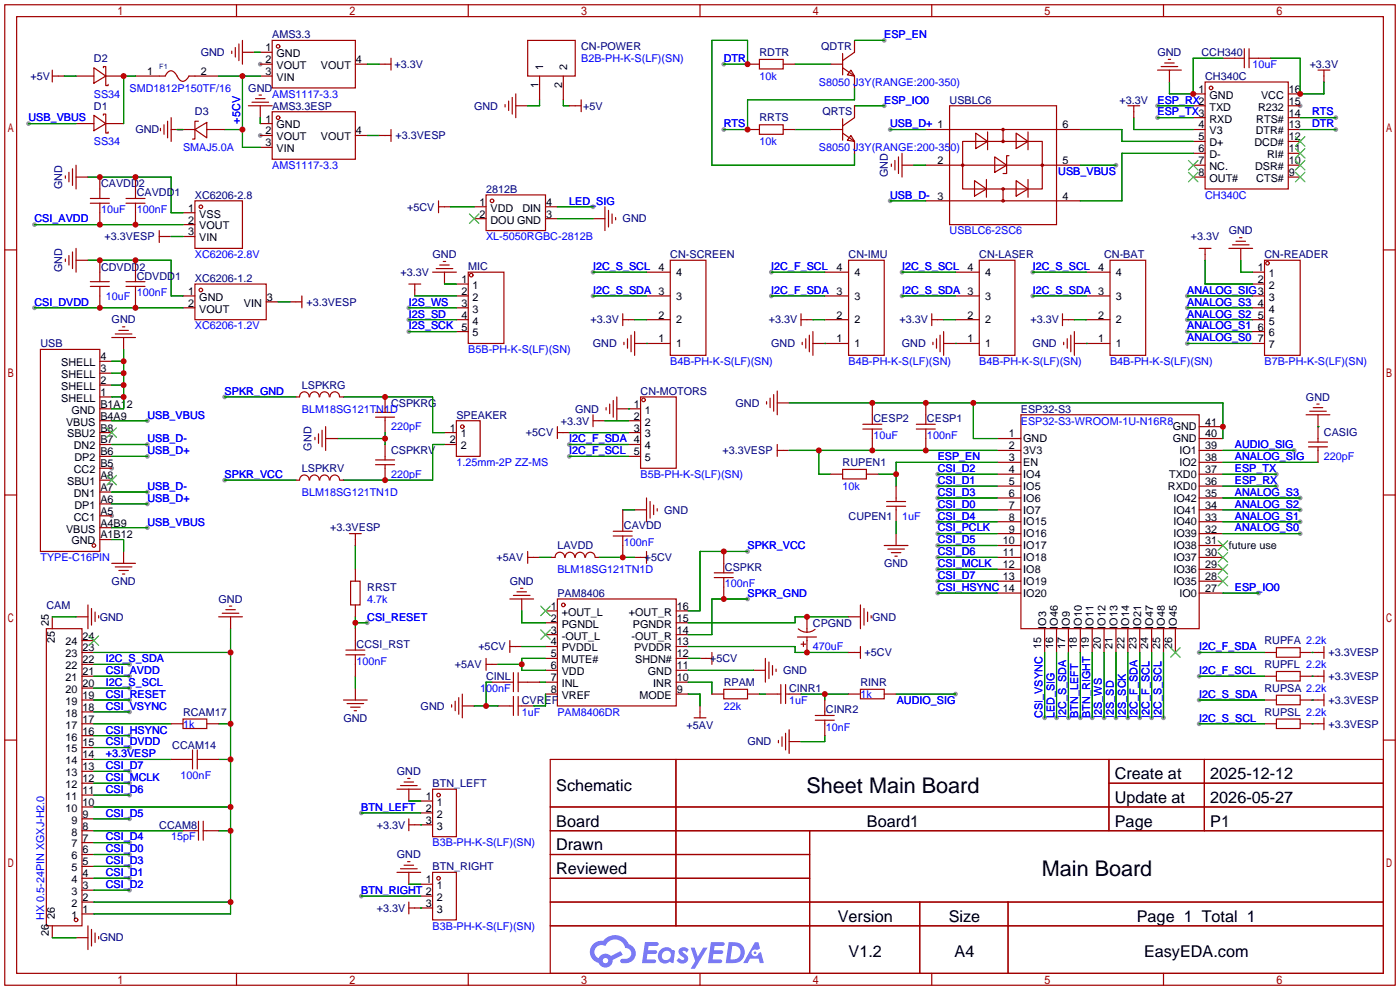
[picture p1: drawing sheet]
<svg xmlns="http://www.w3.org/2000/svg" width="299mm" height="212mm" viewBox="0 0 299 212" stroke-linecap="round" stroke-linejoin="round" font-family="sans-serif">
<defs><g id="words">
<g font-size="4.6">
<text x="172.4" y="169.4">Sheet Main Board</text>
<text x="222.7" y="187.2">Main Board</text>
</g>
<g font-size="3.5">
<text x="238.3" y="166.5">Create at</text>
<text x="258.7" y="166.5">2025-12-12</text>
<text x="118.9" y="169.1">Schematic</text>
<text x="238.3" y="171.6">Update at</text>
<text x="258.7" y="171.6">2026-05-27</text>
<text x="118.9" y="176.7">Board</text>
<text x="185.3" y="176.7">Board1</text>
<text x="238.3" y="176.7">Page</text>
<text x="258.7" y="176.7">P1</text>
<text x="118.9" y="181.8">Drawn</text>
<text x="118.9" y="186.8">Reviewed</text>
<text x="179.1" y="197">Version</text>
<text x="202.8" y="197">Size</text>
<text x="243" y="197">Page 1 Total 1</text>
<text x="181.4" y="204.6">V1.2</text>
<text x="204" y="204.6">A4</text>
<text x="244.5" y="204.6">EasyEDA.com</text>
</g>
<g font-size="2.3" fill="#000080">
<text x="42.9" y="12">GND</text>
<text x="58.2" y="8.2">AMS3.3</text>
<text x="124.2" y="10.7">CN-POWER</text>
<text x="162.3" y="12">RDTR</text>
<text x="175.5" y="10.7">QDTR</text>
<text x="247.4" y="12">GND</text>
<text x="256.8" y="12">CCH340</text>
<text x="6.6" y="17.1">+5V</text>
<text x="20.1" y="13.3">D2</text>
<text x="84.3" y="14.5">+3.3V</text>
<text x="257.6" y="17.1">CH340C</text>
<text x="279.9" y="14.5">+3.3V</text>
<text x="20.1" y="23.4">D1</text>
<text x="53.1" y="19.6">GND</text>
<text x="58.2" y="23.4">AMS3.3ESP</text>
<text x="101.3" y="23.4">GND</text>
<text x="124.7" y="23.4">+5V</text>
<text x="202.9" y="22.1">USBLC6</text>
<text x="239.3" y="22.1">+3.3V</text>
<text x="28.9" y="28.5">GND</text>
<text x="41.7" y="24.7">D3</text>
<text x="84.6" y="29.8">+3.3VESP</text>
<text x="162.3" y="26">RRTS</text>
<text x="175.8" y="24.7">QRTS</text>
<text x="13.3" y="40.4" transform="rotate(-90 13.3 40.4)">GND</text>
<text x="21.6" y="39.9">CAVDD2</text>
<text x="29.2" y="42">CAVDD1</text>
<text x="103.9" y="41.2">2812B</text>
<text x="189.8" y="37.9" transform="rotate(-90 189.8 37.9)">GND</text>
<text x="41.7" y="42.5">XC6206-2.8</text>
<text x="87" y="45">+5CV</text>
<text x="133.1" y="47.5">GND</text>
<text x="22.3" y="51.4">+3.3VESP</text>
<text x="254.5" y="51.4">+3.3V</text>
<text x="262.6" y="50.1">GND</text>
<text x="13.3" y="58.2" transform="rotate(-90 13.3 58.2)">GND</text>
<text x="21.6" y="58">CDVDD2</text>
<text x="29.2" y="59.7">CDVDD1</text>
<text x="85.6" y="59">+3.3V</text>
<text x="92.4" y="55.2">GND</text>
<text x="100.1" y="57.7">MIC</text>
<text x="143.3" y="55.2">CN-SCREEN</text>
<text x="181.4" y="55.2">CN-IMU</text>
<text x="209.3" y="55.2">CN-LASER</text>
<text x="236" y="55.2">CN-BAT</text>
<text x="270.3" y="55.2">CN-READER</text>
<text x="41.7" y="60.2">XC6206-1.2</text>
<text x="65.5" y="65.3">+3.3VESP</text>
<text x="23.9" y="69.1">GND</text>
<text x="126.2" y="69.1">+3.3V</text>
<text x="164.3" y="69.1">+3.3V</text>
<text x="192.3" y="69.1">+3.3V</text>
<text x="220.2" y="69.1">+3.3V</text>
<text x="8.6" y="74.2">USB</text>
<text x="126.7" y="74.2">GND</text>
<text x="164.8" y="74.2">GND</text>
<text x="192.8" y="74.2">GND</text>
<text x="220.7" y="74.2">GND</text>
<text x="64.5" y="83.1">LSPKRG</text>
<text x="83.6" y="86.9">CSPKRG</text>
<text x="97.5" y="89.5">SPEAKER</text>
<text x="122.9" y="88.2">GND</text>
<text x="136.9" y="84.4">CN-MOTORS</text>
<text x="157.2" y="86.9">GND</text>
<text x="218.2" y="88.2">ESP32-S3</text>
<text x="279.1" y="85.6">GND</text>
<text x="112.4" y="93.3">+5CV</text>
<text x="119.9" y="90.7">+3.3V</text>
<text x="186.7" y="90.2">CESP2</text>
<text x="198.1" y="90.2">CESP1</text>
<text x="283" y="93.3">CASIG</text>
<text x="64.5" y="100.9">LSPKRV</text>
<text x="66.6" y="96.3" transform="rotate(-90 66.6 96.3)">GND</text>
<text x="83.6" y="97.1">CSPKRV</text>
<text x="154.4" y="97.1">+3.3VESP</text>
<text x="180.1" y="99.6">RUPEN1</text>
<text x="70.6" y="113.6">+3.3VESP</text>
<text x="133.3" y="113.1">CAVDD</text>
<text x="142" y="109.8">GND</text>
<text x="181.4" y="111">CUPEN1</text>
<text x="106.1" y="119.9">+5AV</text>
<text x="119.1" y="117.4">LAVDD</text>
<text x="137.8" y="119.9">+5CV</text>
<text x="23.9" y="125">GND</text>
<text x="108.9" y="125">GND</text>
<text x="154.9" y="122">CSPKR</text>
<text x="189" y="121.2">GND</text>
<text x="9.9" y="130.1">CAM</text>
<text x="46.7" y="128.8">GND</text>
<text x="78.5" y="126.3">RRST</text>
<text x="119.1" y="127.6">PAM8406</text>
<text x="21.3" y="132.6">GND</text>
<text x="173.7" y="133.9">CPGND</text>
<text x="186.4" y="132.6">GND</text>
<text x="270.3" y="137.7">RUPFA 2.2k</text>
<text x="76.2" y="138.5">CCSI_RST</text>
<text x="97.2" y="142.8">+5AV</text>
<text x="102.2" y="139">+5CV</text>
<text x="151.8" y="141.5">+5CV</text>
<text x="184.8" y="140.3">+5CV</text>
<text x="270.3" y="142.8">RUPFL 2.2k</text>
<text x="283.9" y="140.3">+3.3VESP</text>
<text x="103.9" y="145.3">CINL</text>
<text x="154.7" y="146.6">RPAM</text>
<text x="167.4" y="144.1">GND</text>
<text x="168.7" y="147.9">CINR1</text>
<text x="183.9" y="146.6">RINR</text>
<text x="270.3" y="147.9">RUPSA 2.2k</text>
<text x="283.9" y="145.3">+3.3VESP</text>
<text x="39.1" y="153">RCAM17</text>
<text x="73.4" y="154.2">GND</text>
<text x="89.9" y="151.7">GND</text>
<text x="111.5" y="150.4">CVREF</text>
<text x="146.7" y="155.7">+5AV</text>
<text x="176.5" y="152.4">CINR2</text>
<text x="270.3" y="153">RUPSL 2.2k</text>
<text x="283.9" y="150.4">+3.3VESP</text>
<text x="283.9" y="155.5">+3.3VESP</text>
<text x="36.8" y="160.1">CCAM14</text>
<text x="159.7" y="159.3">GND</text>
<text x="84.8" y="165.7">GND</text>
<text x="92.5" y="168.2">BTN_LEFT</text>
<text x="34" y="177.1">CCAM8</text>
<text x="80.5" y="177.1">+3.3V</text>
<text x="84.8" y="183.4">GND</text>
<text x="92.5" y="186">BTN_RIGHT</text>
<text x="80.5" y="194.9">+3.3V</text>
<text x="21.3" y="201.2">GND</text>
</g>
<g font-size="2.3">
<text x="56.8" y="10.9">1</text>
<text x="31.5" y="16">1</text>
<text x="42.9" y="16">2</text>
<text x="56.8" y="13.5">2</text>
<text x="56.8" y="16">3</text>
<text x="59.1" y="12.2">GND</text>
<text x="59.1" y="14.8">VOUT</text>
<text x="59.1" y="17.3">VIN</text>
<text x="68.6" y="14.8">VOUT</text>
<text x="76.1" y="13.5">4</text>
<text x="116.1" y="15" transform="rotate(-90 116.1 15)">1</text>
<text x="121.2" y="15" transform="rotate(-90 121.2 15)">2</text>
<text x="115.1" y="18.8" transform="rotate(-90 115.1 18.8)">1</text>
<text x="120.2" y="18.8" transform="rotate(-90 120.2 18.8)">2</text>
<text x="256.1" y="19.8">1</text>
<text x="258.5" y="21.1">GND</text>
<text x="258.5" y="23.6">TXD</text>
<text x="268.9" y="23.6">R232</text>
<text x="269.5" y="21.1">VCC</text>
<text x="275.5" y="22.4">15</text>
<text x="275.5" y="19.8">16</text>
<text x="56.8" y="26.2">1</text>
<text x="56.8" y="28.7">2</text>
<text x="59.1" y="27.5">GND</text>
<text x="59.1" y="30">VOUT</text>
<text x="68.6" y="30">VOUT</text>
<text x="76.1" y="28.7">4</text>
<text x="227.1" y="27.5">6</text>
<text x="256.1" y="27.5">4</text>
<text x="256.1" y="30">5</text>
<text x="258.5" y="26.2">RXD</text>
<text x="258.5" y="28.7">V3</text>
<text x="268.4" y="28.7">DTR#</text>
<text x="268.5" y="26.2">RTS#</text>
<text x="275.5" y="30">12</text>
<text x="275.5" y="27.5">13</text>
<text x="275.5" y="24.9">14</text>
<text x="56.8" y="31.3">3</text>
<text x="59.1" y="32.5">VIN</text>
<text x="200.4" y="35.1">2</text>
<text x="227.1" y="35.1">5</text>
<text x="256.1" y="32.5">6</text>
<text x="256.1" y="35.1">7</text>
<text x="258.5" y="31.3">D+</text>
<text x="258.5" y="33.8">D-</text>
<text x="268.1" y="31.3">DCD#</text>
<text x="270.8" y="33.8">RI#</text>
<text x="275.5" y="35.1">10</text>
<text x="275.5" y="32.5">11</text>
<text x="256.1" y="37.6">8</text>
<text x="258.5" y="36.3">NC.</text>
<text x="258.5" y="38.9">OUT#</text>
<text x="268.2" y="36.3">DSR#</text>
<text x="268.5" y="38.9">CTS#</text>
<text x="275.5" y="37.6">9</text>
<text x="40.2" y="45.2">1</text>
<text x="40.2" y="47.8">2</text>
<text x="42.6" y="46.5">VSS</text>
<text x="102.5" y="44">1</text>
<text x="102.5" y="46.5">2</text>
<text x="104.8" y="45.2">VDD</text>
<text x="104.8" y="47.8">DOU GND</text>
<text x="111.7" y="45.2">DIN</text>
<text x="116.7" y="46.5">3</text>
<text x="116.7" y="44">4</text>
<text x="200.4" y="42.7">3</text>
<text x="227.1" y="42.7">4</text>
<text x="40.2" y="50.3">3</text>
<text x="42.6" y="49">VOUT</text>
<text x="42.6" y="51.6">VIN</text>
<text x="140.7" y="57.9">4</text>
<text x="144.5" y="59">4</text>
<text x="178.8" y="57.9">4</text>
<text x="182.6" y="59">4</text>
<text x="206.7" y="57.9">4</text>
<text x="210.6" y="59">4</text>
<text x="234.7" y="57.9">4</text>
<text x="238.5" y="59">4</text>
<text x="268.8" y="57.9">1</text>
<text x="271.2" y="59.2">1</text>
<text x="40.2" y="63">1</text>
<text x="40.2" y="65.6">2</text>
<text x="42.6" y="64.3">GND</text>
<text x="52.1" y="65.6">VIN</text>
<text x="57" y="64.3">3</text>
<text x="98.7" y="60.5">1</text>
<text x="98.7" y="63">2</text>
<text x="98.7" y="65.6">3</text>
<text x="101" y="61.7">1</text>
<text x="101" y="64.3">2</text>
<text x="144.5" y="64">3</text>
<text x="178.8" y="63">3</text>
<text x="182.6" y="64">3</text>
<text x="210.6" y="64">3</text>
<text x="238.5" y="64">3</text>
<text x="268.8" y="60.5">2</text>
<text x="268.8" y="65.6">4</text>
<text x="271.2" y="61.7">2</text>
<text x="271.2" y="64.3">3</text>
<text x="42.6" y="66.8">VOUT</text>
<text x="98.7" y="68.1">4</text>
<text x="98.7" y="70.6">5</text>
<text x="101" y="66.8">3</text>
<text x="101" y="69.4">4</text>
<text x="101" y="71.9">5</text>
<text x="140.7" y="68.1">2</text>
<text x="144.5" y="69.1">2</text>
<text x="178.8" y="68.1">2</text>
<text x="182.6" y="69.1">2</text>
<text x="206.7" y="68.1">2</text>
<text x="210.6" y="69.1">2</text>
<text x="234.7" y="68.1">2</text>
<text x="238.5" y="69.1">2</text>
<text x="268.8" y="68.1">5</text>
<text x="268.8" y="70.6">6</text>
<text x="271.2" y="66.8">4</text>
<text x="271.2" y="69.4">5</text>
<text x="271.2" y="71.9">6</text>
<text x="21.5" y="77">4</text>
<text x="140.7" y="73.2">1</text>
<text x="144.5" y="74.2">1</text>
<text x="178.8" y="73.2">1</text>
<text x="182.6" y="74.2">1</text>
<text x="206.7" y="73.2">1</text>
<text x="210.6" y="74.2">1</text>
<text x="234.7" y="73.2">1</text>
<text x="238.5" y="74.2">1</text>
<text x="268.8" y="73.2">7</text>
<text x="271.2" y="74.4">7</text>
<text x="13.1" y="83.3">SHELL</text>
<text x="13.1" y="80.8">SHELL</text>
<text x="13.1" y="78.3">SHELL</text>
<text x="21.5" y="82.1">2</text>
<text x="21.5" y="79.5">3</text>
<text x="13.1" y="85.9">SHELL</text>
<text x="15.3" y="88.4">GND</text>
<text x="21.5" y="89.7">B4A9</text>
<text x="21.5" y="87.1">B1A12</text>
<text x="21.5" y="84.6">1</text>
<text x="135.5" y="87.1">1</text>
<text x="135.5" y="89.7">2</text>
<text x="137.8" y="88.4">1</text>
<text x="14.1" y="91">VBUS</text>
<text x="14.4" y="93.5">SBU2</text>
<text x="21.5" y="94.8">B7</text>
<text x="21.5" y="92.2">B8</text>
<text x="96.1" y="92.2">1</text>
<text x="96.1" y="94.8">2</text>
<text x="98.5" y="93.5">1</text>
<text x="135.5" y="92.2">3</text>
<text x="137.8" y="91">2</text>
<text x="137.8" y="93.5">3</text>
<text x="215.6" y="93.5">1</text>
<text x="218.7" y="94.5">GND</text>
<text x="250.6" y="92">GND</text>
<text x="250.6" y="94.5">GND</text>
<text x="257.6" y="91">41</text>
<text x="257.6" y="93.5">40</text>
<text x="15.8" y="101.1">CC2</text>
<text x="15.8" y="96">DN2</text>
<text x="15.9" y="98.6">DP2</text>
<text x="21.5" y="99.8">B5</text>
<text x="21.5" y="97.3">B6</text>
<text x="98.5" y="96">2</text>
<text x="135.5" y="97.3">5</text>
<text x="137.8" y="96">4</text>
<text x="137.8" y="98.6">5</text>
<text x="215.6" y="101.1">4</text>
<text x="215.6" y="98.6">3</text>
<text x="215.6" y="96">2</text>
<text x="218.7" y="99.6">EN</text>
<text x="218.7" y="97.1">3V3</text>
<text x="252.1" y="99.6">IO2</text>
<text x="252.1" y="97.1">IO1</text>
<text x="257.6" y="101.1">37</text>
<text x="257.6" y="98.6">38</text>
<text x="257.6" y="96">39</text>
<text x="14.4" y="103.7">SBU1</text>
<text x="15.8" y="106.2">DN1</text>
<text x="21.5" y="107.5">A6</text>
<text x="21.5" y="104.9">A7</text>
<text x="21.5" y="102.4">A8</text>
<text x="215.6" y="106.2">6</text>
<text x="215.6" y="103.7">5</text>
<text x="218.7" y="107.2">IO6</text>
<text x="218.7" y="104.7">IO5</text>
<text x="218.7" y="102.1">IO4</text>
<text x="249.6" y="104.7">RXD0</text>
<text x="249.9" y="102.1">TXD0</text>
<text x="250.8" y="107.2">IO42</text>
<text x="257.6" y="106.2">35</text>
<text x="257.6" y="103.7">36</text>
<text x="14.1" y="113.8">VBUS</text>
<text x="15.8" y="111.3">CC1</text>
<text x="15.9" y="108.7">DP1</text>
<text x="21.5" y="112.5">A4B9</text>
<text x="21.5" y="110">A5</text>
<text x="215.6" y="113.8">9</text>
<text x="215.6" y="111.3">8</text>
<text x="215.6" y="108.7">7</text>
<text x="218.7" y="112.3">IO15</text>
<text x="218.7" y="109.8">IO7</text>
<text x="250.8" y="112.3">IO40</text>
<text x="250.8" y="109.8">IO41</text>
<text x="257.6" y="113.8">32</text>
<text x="257.6" y="111.3">33</text>
<text x="257.6" y="108.7">34</text>
<text x="15.3" y="116.4">GND</text>
<text x="21.5" y="115.1">A1B12</text>
<text x="214.3" y="118.9">11</text>
<text x="214.3" y="116.4">10</text>
<text x="218.7" y="119.9">IO18</text>
<text x="218.7" y="117.4">IO17</text>
<text x="218.7" y="114.8">IO16</text>
<text x="250.8" y="119.9">IO37</text>
<text x="250.8" y="117.4">IO38</text>
<text x="250.8" y="114.8">IO39</text>
<text x="257.6" y="118.9">30</text>
<text x="257.6" y="116.4">31</text>
<text x="262.6" y="117.4">future use</text>
<text x="214.3" y="124">13</text>
<text x="214.3" y="121.4">12</text>
<text x="218.7" y="125">IO19</text>
<text x="218.7" y="122.5">IO8</text>
<text x="250.8" y="125">IO35</text>
<text x="250.8" y="122.5">IO36</text>
<text x="257.6" y="124">28</text>
<text x="257.6" y="121.4">29</text>
<text x="117.7" y="130.3">1</text>
<text x="120.1" y="131.6">+OUT_L</text>
<text x="134.4" y="131.6">+OUT_R</text>
<text x="144.7" y="130.3">16</text>
<text x="218.7" y="127.5">IO20</text>
<text x="252.1" y="127.5">IO0</text>
<text x="257.6" y="126.5">27</text>
<text x="10.5" y="133.8" transform="rotate(-90 10.5 133.8)">25</text>
<text x="11.7" y="137.4" transform="rotate(-90 11.7 137.4)">25</text>
<text x="14" y="137.9">24</text>
<text x="17.7" y="136.7">24</text>
<text x="117.7" y="132.9">2</text>
<text x="117.7" y="135.4">3</text>
<text x="117.7" y="137.9">4</text>
<text x="120.1" y="134.1">PGNDL</text>
<text x="120.1" y="136.7">-OUT_L</text>
<text x="135" y="136.7">-OUT_R</text>
<text x="135.2" y="134.1">PGNDR</text>
<text x="144.7" y="137.9">13</text>
<text x="144.7" y="135.4">14</text>
<text x="144.7" y="132.9">15</text>
<text x="223.6" y="134.3" transform="rotate(-90 223.6 134.3)">IO3</text>
<text x="226.1" y="134.3" transform="rotate(-90 226.1 134.3)">IO46</text>
<text x="228.6" y="134.3" transform="rotate(-90 228.6 134.3)">IO9</text>
<text x="231.2" y="134.3" transform="rotate(-90 231.2 134.3)">IO10</text>
<text x="233.7" y="134.3" transform="rotate(-90 233.7 134.3)">IO11</text>
<text x="236.3" y="134.3" transform="rotate(-90 236.3 134.3)">IO12</text>
<text x="238.8" y="134.3" transform="rotate(-90 238.8 134.3)">IO13</text>
<text x="241.3" y="134.3" transform="rotate(-90 241.3 134.3)">IO14</text>
<text x="243.9" y="134.3" transform="rotate(-90 243.9 134.3)">IO21</text>
<text x="246.4" y="134.3" transform="rotate(-90 246.4 134.3)">IO47</text>
<text x="249" y="134.3" transform="rotate(-90 249 134.3)">IO48</text>
<text x="251.5" y="134.3" transform="rotate(-90 251.5 134.3)">IO45</text>
<text x="14" y="143">22</text>
<text x="14" y="140.5">23</text>
<text x="17.7" y="141.8">22</text>
<text x="17.7" y="139.2">23</text>
<text x="117.7" y="140.5">5</text>
<text x="117.7" y="143">6</text>
<text x="120.1" y="139.2">PVDDL</text>
<text x="120.1" y="141.8">MUTE#</text>
<text x="135.5" y="139.2">PVDDR</text>
<text x="135.8" y="141.8">SHDN#</text>
<text x="144.7" y="143">11</text>
<text x="144.7" y="140.5">12</text>
<text x="222.5" y="138.7" transform="rotate(-90 222.5 138.7)">15</text>
<text x="225.1" y="138.7" transform="rotate(-90 225.1 138.7)">16</text>
<text x="227.6" y="138.7" transform="rotate(-90 227.6 138.7)">17</text>
<text x="230.2" y="138.7" transform="rotate(-90 230.2 138.7)">18</text>
<text x="232.7" y="138.7" transform="rotate(-90 232.7 138.7)">19</text>
<text x="235.2" y="138.7" transform="rotate(-90 235.2 138.7)">20</text>
<text x="237.8" y="138.7" transform="rotate(-90 237.8 138.7)">21</text>
<text x="240.3" y="138.7" transform="rotate(-90 240.3 138.7)">22</text>
<text x="242.9" y="138.7" transform="rotate(-90 242.9 138.7)">23</text>
<text x="245.4" y="138.7" transform="rotate(-90 245.4 138.7)">24</text>
<text x="247.9" y="138.7" transform="rotate(-90 247.9 138.7)">25</text>
<text x="250.5" y="138.7" transform="rotate(-90 250.5 138.7)">26</text>
<text x="14" y="148.1">20</text>
<text x="14" y="145.6">21</text>
<text x="17.7" y="149.4">19</text>
<text x="17.7" y="146.8">20</text>
<text x="17.7" y="144.3">21</text>
<text x="117.7" y="145.6">7</text>
<text x="117.7" y="148.1">8</text>
<text x="120.1" y="144.3">VDD</text>
<text x="120.1" y="146.8">INL</text>
<text x="120.1" y="149.4">VREF</text>
<text x="136.7" y="149.4">MODE</text>
<text x="138.5" y="144.3">GND</text>
<text x="139.6" y="146.8">INR</text>
<text x="144.7" y="148.1">9</text>
<text x="144.7" y="145.6">10</text>
<text x="14" y="155.7">17</text>
<text x="14" y="153.2">18</text>
<text x="14" y="150.6">19</text>
<text x="17.7" y="154.5">17</text>
<text x="17.7" y="151.9">18</text>
<text x="14" y="160.8">15</text>
<text x="14" y="158.3">16</text>
<text x="17.7" y="159.5">15</text>
<text x="17.7" y="157">16</text>
<text x="14" y="165.9">13</text>
<text x="14" y="163.3">14</text>
<text x="17.7" y="167.2">12</text>
<text x="17.7" y="164.6">13</text>
<text x="17.7" y="162.1">14</text>
<text x="14" y="173.5">10</text>
<text x="14" y="171">11</text>
<text x="14" y="168.4">12</text>
<text x="17.7" y="172.2">10</text>
<text x="17.7" y="169.7">11</text>
<text x="91" y="171">1</text>
<text x="91" y="173.5">2</text>
<text x="93.4" y="172.2">1</text>
<text x="15.3" y="178.6">8</text>
<text x="15.3" y="176">9</text>
<text x="17.7" y="179.9">7</text>
<text x="17.7" y="177.3">8</text>
<text x="17.7" y="174.8">9</text>
<text x="91" y="176">3</text>
<text x="93.4" y="174.8">2</text>
<text x="93.4" y="177.3">3</text>
<text x="15.3" y="183.7">6</text>
<text x="15.3" y="181.1">7</text>
<text x="17.7" y="184.9">5</text>
<text x="17.7" y="182.4">6</text>
<text x="15.3" y="191.3">3</text>
<text x="15.3" y="188.7">4</text>
<text x="15.3" y="186.2">5</text>
<text x="17.7" y="190">3</text>
<text x="17.7" y="187.5">4</text>
<text x="91" y="188.7">1</text>
<text x="93.4" y="190">1</text>
<text x="11.7" y="196.4" transform="rotate(-90 11.7 196.4)">26</text>
<text x="15.3" y="196.4">1</text>
<text x="15.3" y="193.8">2</text>
<text x="17.7" y="195.1">1</text>
<text x="17.7" y="192.6">2</text>
<text x="91" y="193.8">3</text>
<text x="93.4" y="192.6">2</text>
<text x="93.4" y="195.1">3</text>
<text x="10.5" y="200.1" transform="rotate(-90 10.5 200.1)">26</text>
</g>
<g font-size="2.3" fill="#00f">
<text x="189" y="8.2">ESP_EN</text>
<text x="124.2" y="13.3">B2B-PH-K-S(LF)(SN)</text>
<text x="154.7" y="13.3">DTR</text>
<text x="162.3" y="17.1">10k</text>
<text x="267.7" y="14.5">10uF</text>
<text x="20.1" y="20.9">SS34</text>
<text x="27.7" y="19.6">SMD1812P150TF/16</text>
<text x="58.2" y="20.9">AMS1117-3.3</text>
<text x="175" y="18.3">S8050 J3Y(RANGE:200-350)</text>
<text x="189" y="22.1">ESP_IO0</text>
<text x="247.4" y="22.1">ESP_RX2</text>
<text x="6.1" y="26">USB_VBUS</text>
<text x="51.4" y="26.4" transform="rotate(-90 51.4 26.4)">+5CV</text>
<text x="154.7" y="27.2">RTS</text>
<text x="190.2" y="27.2">USB_D+ 1</text>
<text x="247.4" y="24.7">ESP_TX3</text>
<text x="280.4" y="27.2">DTR</text>
<text x="280.4" y="24.7">RTS</text>
<text x="20.1" y="31">SS34</text>
<text x="39.1" y="32.3">SMAJ5.0A</text>
<text x="162.3" y="31">10k</text>
<text x="175" y="32.3">S8050 J3Y(RANGE:200-350)</text>
<text x="58.2" y="36.1">AMS1117-3.3</text>
<text x="226.2" y="37.4">USB_VBUS</text>
<text x="7.4" y="47.5">CSI_AVDD</text>
<text x="21.6" y="45.5">10uF</text>
<text x="29.2" y="45.5">100nF</text>
<text x="121.7" y="43.7">LED_SIG</text>
<text x="190.2" y="42.5">USB_D-</text>
<text x="257.6" y="42.5">CH340C</text>
<text x="103.9" y="51.4">XL-5050RGBC-2812B</text>
<text x="202.9" y="50.1">USBLC6-2SC6</text>
<text x="41.7" y="55.2">XC6206-2.8V</text>
<text x="126.7" y="57.7">I2C_S_SCL</text>
<text x="164.8" y="57.7">I2C_F_SCL</text>
<text x="192.8" y="57.7">I2C_S_SCL</text>
<text x="220.7" y="57.7">I2C_S_SCL</text>
<text x="7.4" y="65.3">CSI_DVDD</text>
<text x="22.6" y="64.1">10uF</text>
<text x="29.2" y="63.3">100nF</text>
<text x="87.4" y="65.3">I2S_WS</text>
<text x="126.7" y="62.8">I2C_S_SDA 3</text>
<text x="164.8" y="62.8">I2C_F_SDA</text>
<text x="192.8" y="62.8">I2C_S_SDA 3</text>
<text x="220.7" y="62.8">I2C_S_SDA 3</text>
<text x="253.7" y="62.8">ANALOG_SIG3</text>
<text x="253.7" y="65.3">ANALOG_S3</text>
<text x="41.7" y="70.4">XC6206-1.2V</text>
<text x="87.4" y="67.9">I2S_SD</text>
<text x="87.4" y="70.4">I2S_SCK</text>
<text x="253.7" y="67.9">ANALOG_S2</text>
<text x="253.7" y="70.4">ANALOG_S1</text>
<text x="100.1" y="75.5">B5B-PH-K-S(LF)(SN)</text>
<text x="253.7" y="72.9">ANALOG_S0</text>
<text x="143.3" y="78">B4B-PH-K-S(LF)(SN)</text>
<text x="181.4" y="78">B4B-PH-K-S(LF)(SN)</text>
<text x="209.3" y="78">B4B-PH-K-S(LF)(SN)</text>
<text x="237.2" y="78">B4B-PH-K-S(LF)(SN)</text>
<text x="270.3" y="78">B7B-PH-K-S(LF)(SN)</text>
<text x="31.5" y="89.5">USB_VBUS</text>
<text x="48" y="84.4">SPKR_GND</text>
<text x="64.5" y="88.2">BLM18SG121TN1D</text>
<text x="31.5" y="94.5">USB_D-</text>
<text x="83.6" y="92">220pF</text>
<text x="121.7" y="94.5">I2C_F_SDA 4</text>
<text x="186.7" y="93.8">10uF</text>
<text x="198.1" y="93.8">100nF</text>
<text x="218.2" y="90.7">ESP32-S3-WROOM-1U-N16R8</text>
<text x="263.9" y="95.8">AUDIO_SIG</text>
<text x="31.5" y="97.1">USB_D+</text>
<text x="97.5" y="99.6">1.25mm-2P ZZ-MS</text>
<text x="121.7" y="97.1">I2C_F_SCL</text>
<text x="200.4" y="98.3">ESP_EN</text>
<text x="200.4" y="100.9">CSI_D2</text>
<text x="263.9" y="100.9">ESP_TX</text>
<text x="263.9" y="98.3">ANALOG_SIG</text>
<text x="283" y="98.3">220pF</text>
<text x="31.5" y="104.7">USB_D-</text>
<text x="31.5" y="107.2">USB_D+</text>
<text x="48" y="102.2">SPKR_VCC</text>
<text x="64.5" y="106">BLM18SG121TN1D</text>
<text x="83.6" y="102.2">220pF</text>
<text x="136.9" y="102.2">B5B-PH-K-S(LF)(SN)</text>
<text x="180.1" y="104.7">10k</text>
<text x="200.4" y="103.4">CSI_D1</text>
<text x="200.4" y="106">CSI_D3</text>
<text x="263.9" y="103.4">ESP_RX</text>
<text x="263.9" y="106">ANALOG_S3</text>
<text x="31.5" y="112.3">USB_VBUS</text>
<text x="192.8" y="111">1uF</text>
<text x="200.4" y="108.5">CSI_D0</text>
<text x="200.4" y="111">CSI_D4</text>
<text x="200.4" y="113.6">CSI_PCLK</text>
<text x="263.9" y="113.6">ANALOG_S0</text>
<text x="263.9" y="111">ANALOG_S1</text>
<text x="263.9" y="108.5">ANALOG_S2</text>
<text x="8.6" y="119.9">TYPE-C16PIN</text>
<text x="133.3" y="116.6">100nF</text>
<text x="159.8" y="117.4">SPKR_VCC</text>
<text x="200.4" y="116.1">CSI_D5</text>
<text x="200.4" y="118.7">CSI_D6</text>
<text x="119.1" y="122.5">BLM18SG121TN1D</text>
<text x="154.9" y="125.5">100nF</text>
<text x="200.4" y="121.2">CSI_MCLK</text>
<text x="200.4" y="123.7">CSI_D7</text>
<text x="78.5" y="128.8">4.7k</text>
<text x="159.8" y="127.6">SPKR_GND</text>
<text x="200.4" y="126.3">CSI_HSYNC 14</text>
<text x="263.9" y="126.3">ESP_IO0</text>
<text x="78.5" y="132.6">CSI_RESET</text>
<text x="22.6" y="141.5">I2C_S_SDA</text>
<text x="76.2" y="142">100nF</text>
<text x="173.7" y="139">470uF</text>
<text x="256.3" y="139">I2C_F_SDA</text>
<text x="22.6" y="149.1">CSI_RESET</text>
<text x="22.6" y="144.1">CSI_AVDD</text>
<text x="22.6" y="146.6">I2C_S_SCL</text>
<text x="102.6" y="147.9">100nF</text>
<text x="183.9" y="149.1">1k</text>
<text x="256.3" y="144.1">I2C_F_SCL</text>
<text x="256.3" y="149.1">I2C_S_SDA</text>
<text x="22.6" y="151.7">CSI_VSYNC</text>
<text x="39.1" y="155.5">1k</text>
<text x="111.5" y="153">1uF</text>
<text x="119.1" y="153">PAM8406DR</text>
<text x="154.7" y="151.7">22k</text>
<text x="168.7" y="150.4">1uF</text>
<text x="191.6" y="150.4">AUDIO_SIG</text>
<text x="222.8" y="153.4" transform="rotate(-90 222.8 153.4)">CSI_VSYNC</text>
<text x="225.3" y="153.4" transform="rotate(-90 225.3 153.4)">LED_SIG</text>
<text x="227.9" y="153.4" transform="rotate(-90 227.9 153.4)">I2C_S_SDA</text>
<text x="230.4" y="153.4" transform="rotate(-90 230.4 153.4)">BTN_LEFT</text>
<text x="233" y="153.4" transform="rotate(-90 233 153.4)">BTN_RIGHT</text>
<text x="235.5" y="153.4" transform="rotate(-90 235.5 153.4)">I2S_WS</text>
<text x="238" y="153.4" transform="rotate(-90 238 153.4)">I2S_SD</text>
<text x="240.6" y="153.4" transform="rotate(-90 240.6 153.4)">I2S_SCK</text>
<text x="243.1" y="153.4" transform="rotate(-90 243.1 153.4)">I2C_F_SDA</text>
<text x="245.7" y="153.4" transform="rotate(-90 245.7 153.4)">I2C_F_SCL</text>
<text x="248.2" y="153.4" transform="rotate(-90 248.2 153.4)">I2C_S_SCL</text>
<text x="256.3" y="154.2">I2C_S_SCL</text>
<text x="22.6" y="159.3">CSI_DVDD</text>
<text x="22.6" y="156.8">CSI_HSYNC</text>
<text x="22.6" y="161.8">+3.3VESP</text>
<text x="176.5" y="156.3">10nF</text>
<text x="22.6" y="166.9">CSI_MCLK</text>
<text x="22.6" y="164.4">CSI_D7</text>
<text x="38.6" y="166.4">100nF</text>
<text x="22.6" y="169.5">CSI_D6</text>
<text x="77.2" y="173.3">BTN_LEFT</text>
<text x="22.6" y="179.6">CSI_D4</text>
<text x="22.6" y="174.5">CSI_D5</text>
<text x="36.6" y="179.6">15pF</text>
<text x="22.6" y="184.7">CSI_D3</text>
<text x="22.6" y="182.2">CSI_D0</text>
<text x="92.5" y="180.9">B3B-PH-K-S(LF)(SN)</text>
<text x="22.6" y="189.8">CSI_D2</text>
<text x="22.6" y="187.2">CSI_D1</text>
<text x="77.2" y="191.1">BTN_RIGHT 2</text>
<text x="9.4" y="196.6" transform="rotate(-90 9.4 196.6)">HX 0.5-24PIN XGXJ-H2.0</text>
<text x="92.5" y="198.7">B3B-PH-K-S(LF)(SN)</text>
</g>
<text font-size="1.6" fill="#000080" x="34" y="14.7">F1</text>
</g></defs>
<g fill="#999">
<circle cx="55.6" cy="29" r=".51"/>
<circle cx="55.6" cy="13.7" r=".51"/>
<circle cx="23.9" cy="110.2" r=".51"/>
<circle cx="23.9" cy="100.1" r=".51"/>
<circle cx="277.9" cy="22.6" r=".51"/>
<circle cx="247.4" cy="22.6" r=".51"/>
<circle cx="247.4" cy="25.1" r=".51"/>
<circle cx="285.5" cy="27.7" r=".51"/>
<circle cx="285.5" cy="25.1" r=".51"/>
<circle cx="154.7" cy="13.7" r=".51"/>
<circle cx="154.7" cy="27.7" r=".51"/>
<circle cx="189" cy="22.6" r=".51"/>
<circle cx="269" cy="126.7" r=".51"/>
<circle cx="190.2" cy="27.7" r=".51"/>
<circle cx="190.2" cy="42.9" r=".51"/>
<circle cx="272.8" cy="101.3" r=".51"/>
<circle cx="272.8" cy="103.9" r=".51"/>
<circle cx="31.5" cy="89.9" r=".51"/>
<circle cx="31.5" cy="112.8" r=".51"/>
<circle cx="6.1" cy="26.4" r=".51"/>
<circle cx="238.5" cy="35.3" r=".51"/>
<circle cx="31.5" cy="95" r=".51"/>
<circle cx="31.5" cy="105.2" r=".51"/>
<circle cx="31.5" cy="107.7" r=".51"/>
<circle cx="31.5" cy="97.5" r=".51"/>
<circle cx="7.4" cy="48" r=".51"/>
<circle cx="7.4" cy="65.8" r=".51"/>
<circle cx="27.7" cy="190.2" r=".51"/>
<circle cx="27.7" cy="187.7" r=".51"/>
<circle cx="27.7" cy="185.2" r=".51"/>
<circle cx="27.7" cy="182.6" r=".51"/>
<circle cx="27.7" cy="180.1" r=".51"/>
<circle cx="27.7" cy="175" r=".51"/>
<circle cx="27.7" cy="169.9" r=".51"/>
<circle cx="27.7" cy="167.4" r=".51"/>
<circle cx="27.7" cy="164.8" r=".51"/>
<circle cx="27.7" cy="159.8" r=".51"/>
<circle cx="27.7" cy="157.2" r=".51"/>
<circle cx="27.7" cy="152.1" r=".51"/>
<circle cx="27.7" cy="149.6" r=".51"/>
<circle cx="27.7" cy="144.5" r=".51"/>
<circle cx="27.7" cy="142" r=".51"/>
<circle cx="159.8" cy="128" r=".51"/>
<circle cx="159.8" cy="117.9" r=".51"/>
<circle cx="204.2" cy="148.3" r=".51"/>
<circle cx="78.5" cy="133.1" r=".51"/>
<circle cx="48" cy="84.8" r=".51"/>
<circle cx="48" cy="102.6" r=".51"/>
<circle cx="253.7" cy="63.2" r=".51"/>
<circle cx="253.7" cy="65.8" r=".51"/>
<circle cx="253.7" cy="68.3" r=".51"/>
<circle cx="253.7" cy="70.9" r=".51"/>
<circle cx="253.7" cy="73.4" r=".51"/>
<circle cx="223.3" cy="153.4" r=".51"/>
<circle cx="277.9" cy="114" r=".51"/>
<circle cx="277.9" cy="111.5" r=".51"/>
<circle cx="277.9" cy="109" r=".51"/>
<circle cx="277.9" cy="106.4" r=".51"/>
<circle cx="276.6" cy="96.3" r=".51"/>
<circle cx="200.4" cy="101.3" r=".51"/>
<circle cx="200.4" cy="103.9" r=".51"/>
<circle cx="200.4" cy="106.4" r=".51"/>
<circle cx="200.4" cy="109" r=".51"/>
<circle cx="200.4" cy="111.5" r=".51"/>
<circle cx="200.4" cy="114" r=".51"/>
<circle cx="200.4" cy="116.6" r=".51"/>
<circle cx="200.4" cy="119.1" r=".51"/>
<circle cx="200.4" cy="121.7" r=".51"/>
<circle cx="200.4" cy="124.2" r=".51"/>
<circle cx="200.4" cy="126.7" r=".51"/>
<circle cx="192.8" cy="63.2" r=".51"/>
<circle cx="192.8" cy="58.2" r=".51"/>
<circle cx="126.7" cy="63.2" r=".51"/>
<circle cx="126.7" cy="58.2" r=".51"/>
<circle cx="220.7" cy="63.2" r=".51"/>
<circle cx="220.7" cy="58.2" r=".51"/>
<circle cx="77.2" cy="191.5" r=".51"/>
<circle cx="77.2" cy="173.7" r=".51"/>
<circle cx="256.3" cy="154.7" r=".51"/>
<circle cx="256.3" cy="139.4" r=".51"/>
<circle cx="256.3" cy="144.5" r=".51"/>
<circle cx="256.3" cy="149.6" r=".51"/>
<circle cx="87.4" cy="65.8" r=".51"/>
<circle cx="87.4" cy="68.3" r=".51"/>
<circle cx="87.4" cy="70.9" r=".51"/>
<circle cx="164.8" cy="63.2" r=".51"/>
<circle cx="164.8" cy="58.2" r=".51"/>
<circle cx="248.7" cy="153.4" r=".51"/>
<circle cx="126.7" cy="44.2" r=".51"/>
<circle cx="121.7" cy="95" r=".51"/>
<circle cx="121.7" cy="97.5" r=".51"/>
<circle cx="236" cy="153.4" r=".51"/>
<circle cx="238.5" cy="153.4" r=".51"/>
<circle cx="241" cy="153.4" r=".51"/>
<circle cx="230.9" cy="153.4" r=".51"/>
<circle cx="233.4" cy="153.4" r=".51"/>
<circle cx="246.1" cy="153.4" r=".51"/>
<circle cx="225.8" cy="153.4" r=".51"/>
<circle cx="228.3" cy="153.4" r=".51"/>
<circle cx="27.7" cy="147.1" r=".51"/>
<circle cx="243.6" cy="153.4" r=".51"/>
<circle cx="189" cy="8.6" r=".51"/>
</g>
<g fill="none" stroke="#a10000" stroke-width=".25">
<path d="M1 1h297.2v209.6h-297.2zM3.6 3.6h292.1v204.4h-292.1zM50.5 1v2.6M100.1 1v2.6M149.6 1v2.6M199.1 1v2.6M248.7 1v2.6M1 53.4h2.6M295.7 53.4h2.5M1 105.8h2.6M295.7 105.8h2.5M1 158.2h2.6"/>
<path d="M295.7 158.2h2.5M117.6 162.3h178.1v45.7h-178.1zM117.6 172.5h178.1M117.6 177.5h178.1M144.5 162.3v35.6M173 177.5v30.5M237 162.3v15.2M237 167.4h58.7M257.4 162.3v15.2M117.6 182.6h55.4M117.6 192.8h178.1M117.6 187.7h55.4"/>
<path d="M117.6 197.9h178.1M196.6 192.8v15.2M215.4 192.8v15.2M50.5 208v2.6M100.1 208v2.6M149.6 208v2.6M199.1 208v2.6M248.7 208v2.6"/>
</g>
<g fill="#5487ff">
<path d="M145.3 202.7a1.3 1.3 0 0 1 1.9 .3l-.4 .6a.54 .54 0 0 0-.9-.2l.1 .2a1.34 1.34 0 0 1 .9 1.8 1.47 1.47 0 0 1-2.3-.1l.5-.6 .8 .5a.31 .31 0 0 0 .4-.3 .31 .31 0 0 0-.3-.4 1.12 1.12 0 0 1-.7-1.8z"/>
<path d="M147.6 202.5h.9l.6 2 1.2-2h.9l-2.7 4.6h-.9l1-1.7z"/>
<path d="M137.8 201.4h1.7a1.31 1.31 0 0 1 1.2 .2 .4 .4 0 0 1-.3 .5l-1.8 .1-.1 .9h1.6a.4 .4 0 0 1 .4 .4 .4 .4 0 0 1-.5 .4h-1.6l-.2 1.2h1.4a.46 .46 0 0 1 .5 0 .46 .46 0 0 1 .1 .5l-.4 .2h-2.6z"/>
<path d="M151.9 201.4h1.7a1.32 1.32 0 0 1 1.2 .2 .39 .39 0 0 1-.3 .5l-1.8 .1-.1 .9h1.6a.4 .4 0 0 1 .4 .4 .4 .4 0 0 1-.4 .4h-1.7l-.2 1.2h1.4a.46 .46 0 0 1 .5 0 .46 .46 0 0 1 .1 .5l-.4 .2h-2.6z"/>
<path d="M161.3 201.4h.8l.3 1.3-.6 .4a.75 .75 0 0 0-1.1 .3 .75 .75 0 0 0 .5 1 .75 .75 0 0 0 .9-.7l.5-.2 .6 2.3h-.8l-.3-.9h-1.8l-.5 .9h-1z"/>
<path d="M155.7 201.4l-.6 4.4h1.5a2.27 2.27 0 0 0 2.6-2.2 2.27 2.27 0 0 0-2.7-2.2zM156.5 202.1a1.5 1.5 0 0 1 1.8 1.6 1.5 1.5 0 0 1-1.9 1.4h-.3z"/>
<path d="M141.2 203a1.6 1.6 0 0 0-.3 2.3 1.6 1.6 0 0 0 2.3 .2l.7 .3 .3-2.4-.1-.3-.5-.1a1.58 1.58 0 0 0-2.4 0zM141.8 203.5a.98 .98 0 0 1 1.6 .4 .98 .98 0 0 1-1.1 1.3 .94 .94 0 0 1-.9-.7 .94 .94 0 0 1 .4-1z"/>
<path d="M126.8 201.8a2.37 2.37 0 0 0 1.1 4 1.54 1.54 0 0 0 1.8 1 1.54 1.54 0 0 0 1.2-1.6l2.2-1.1-.5-.8-2 1a1.57 1.57 0 0 0-2.7 .5 1.5 1.5 0 0 1-.7-2.1 1.5 1.5 0 0 1 2.2-.5 2.23 2.23 0 0 1 2.3-1.4 2.23 2.23 0 0 1 2 1.8 1.16 1.16 0 0 1 1.2 1.1 1.16 1.16 0 0 1-1.1 1.2h-.7a.47 .47 0 0 0-.5 .4 .47 .47 0 0 0 .4 .5 2.17 2.17 0 0 0 2.5-.9 2.17 2.17 0 0 0-.3-2.7l-.8-.4a3.2 3.2 0 0 0-5.5-.7l-1.1 .1zM128.8 205.3a.6 .6 0 0 1 1.2 0 .6 .6 0 0 1-1.2 0z"/>
<circle cx="161.4" cy="203.6" r=".28"/>
</g>
<g fill="none" stroke="#a10000" stroke-width=".25">
<path d="M11.2 16.3h2.5M11.2 15v2.5M16.3 16.3h3.8M20.1 14.5l2.5 1.8-2.5 1.5zM22.1 14.5v-.3h.5v2.1M22.6 16.3v2h.5v-.3M22.6 16.3h3.8M29 16.3h6.3l.6-.9 .7-.3 .8 .5 1 1.5 .7 .3 .7-.3 .6-.8h6.3M49.5 10.9v.5M50.3 10.2v2M51.1 9.4v3.6M51.8 11.2h2.6"/>
<path d="M51.8 8.6v5.1M55.6 11.2h2.6M55.6 13.7h2.6M55.6 16.3h2.6M58.2 8.6h17.7v10.2h-17.7zM75.9 13.7h2.6M81 13.7h2.6M83.6 12.4v2.6M112.8 8.6h10.1v7.7h-10.1zM115.3 16.3v5M120.4 16.3v5M159.8 13.7h2.5"/>
<path d="M162.3 12.7h5.1v2h-5.1zM167.4 13.7h2.5M177.5 13.7h2.6M180.1 14.5l2.5 1.8M180.1 11.4v4.6M181.9 15l.7 1.3-1.5-.3zM182.6 8.6v2.6l-2.5 1.8M182.6 16.3v2.5M247.4 15h5.1M248.2 14.2h3.5M248.9 13.5h2.1M249.7 12.7h.5"/>
<path d="M249.9 15v2.5M257.6 17.5h17.7v22.9h-17.7zM261.4 12.4h4.5M265.9 10.4v4.1M267 10.4v4.1M267 12.4h4.5M281.7 15h2.5M283 15v2.5M14 37.6v.5M14.7 36.8v2.1M15.5 36.1v3.5M16.3 26.4h3.8"/>
<path d="M16.3 37.8h2.5M16.3 35.3v5.1M20.1 24.6l2.5 1.8-2.5 1.5zM21.3 37.8v4.6M22.1 24.6v-.2h.5v2M22.6 26.4v2h.5v-.2M22.6 26.4h3.8M29 37.8v4.6M34.3 27.4v.5M35.1 26.7v2M35.8 25.9v3.6M36.6 27.7h5.1"/>
<path d="M36.6 25.1v5.1M41.7 27.7l2.5-1.5v3.3zM42.4 25.9h-.7v3.8h-.6M44.2 27.7h3.8M53.1 22.6h5.1M53.8 21.8h3.6M54.6 21.1h2M55.4 20.3h.5M55.6 26.4h2.6M55.6 29h2.6M55.6 31.5h2.6M55.6 22.6v2.5"/>
<path d="M58.2 23.9h17.7v10.1h-17.7zM75.9 29h2.6M81 29h2.6M83.6 27.7v2.5M107.9 22.4v.5M108.7 21.6v2M109.5 20.8v3.6M110.2 22.6h2.6M110.2 20.1v5M121.7 22.6h2.5M124.2 21.3v2.6M159.8 27.7h2.5"/>
<path d="M162.3 26.7h5.1v2h-5.1zM167.4 27.7h2.5M177.5 27.7h2.6M180.1 25.4v4.6M180.1 28.4l2.5 1.8M181.9 29l.7 1.2-1.5-.2zM182.6 22.6v2.5l-2.5 1.8M182.6 30.2v2.6M190.5 35.1v.5M191.3 34.3v2M192 33.5v3.6M192.8 35.3h2.5"/>
<path d="M192.8 32.8v5M197.9 27.7h33M197.9 35.3h33M202.9 22.6h22.9v25.4h-22.9zM205.7 30.2h17.1v10.2h-17.1zM208.3 38.6l2.5 1.8-2.5 1.5zM208.5 28.4l2.6 1.8-2.6 1.6zM210.8 38.4v3.8M211.1 28.2v3.8M212.6 33.5l2.5 1.8-2.5 1.5zM214.4 27.7v2.5M215.6 33.3h-.5v3.8h-.7"/>
<path d="M217.2 28.4l2.5 1.8-2.5 1.6zM217.2 38.6l2.5 1.8-2.5 1.5zM219.7 28.2v3.8M219.7 38.4v3.8M241 22.6h2.6M242.3 22.6v2.5M255 20.1h2.6M255 22.6h2.6M255 25.1h2.6M255 27.7h2.6M255 30.2h2.6M255 32.8h2.6"/>
<path d="M255 35.3h2.6M255 37.8h2.6M275.3 20.1h2.6M275.3 22.6h2.6M275.3 25.1h2.6M275.3 27.7h2.6M275.3 30.2h2.6M275.3 32.8h2.6M275.3 35.3h2.6M275.3 37.8h2.6M14 55.4v.5M14.7 54.6v2"/>
<path d="M15.5 53.8v3.6M16.3 55.6h2.5M16.3 53.1v5.1M19.3 43.4h4.1M19.3 42.4h4.1M21.3 43.4v4.6M21.3 55.6v4.6M26.9 43.4h4.1M26.9 42.4h4.1M29 43.4v4.6M29 55.6v4.6M34 50.5h2.6"/>
<path d="M34 49.3v2.5M39.1 45.5h2.6M39.1 48h2.6M39.1 50.5h2.6M41.7 42.9h10.1v10.2h-10.1zM92.5 58.2h5M93.2 57.4h3.6M93.7 44.2h2.6M93.7 42.9v2.6M94 56.6h2M94.7 55.9h.5M95 58.2v2.5"/>
<path d="M100.1 58.2h7.6v15.2h-7.6zM101.3 44.2h2.6M101.3 46.7h2.6M103.9 41.7h12.7v7.6h-12.7zM116.6 44.2h2.5M116.6 46.7h2.5M126.7 46.7h2.6M129.3 44.2v5.1M130 45v3.5M130.8 45.7v2.1M131.6 46.5v.5M138.2 58.2h5.1"/>
<path d="M143.3 55.6h7.6v20.3h-7.6zM176.3 58.2h5.1M181.4 55.6h7.6v20.3h-7.6zM197.9 42.9h33M204.2 58.2h5.1M209.3 55.6h7.6v20.3h-7.6zM214.4 40.4v2.5M232.2 58.2h5M237.2 55.6h7.7v20.3h-7.7zM256.3 53.1h2.5M257.6 53.1v2.5M262.6 53.1h5.1"/>
<path d="M263.4 52.3h3.6M264.2 51.6h2M264.9 50.8h.5M265.2 53.1v2.5M267.7 58.2h2.6M270.3 55.6h7.6v20.3h-7.6zM8.6 74.7h12.7v43.2h-12.7zM19.3 61.2h4.1M19.3 60.2h4.1M21.3 79.8h2.6M21.3 77.2h2.6M21.3 61.2v4.6"/>
<path d="M23.9 72.1h5.1M24.6 71.4h3.6M25.4 70.6h2M26.2 69.8h.5M26.4 72.1v2.6M26.9 61.2h4.1M26.9 60.2h4.1M29 61.2v4.6M39.1 63.2h2.6M39.1 65.8h2.6M41.7 60.7h15.2v7.6h-15.2zM56.9 64.5h2.5"/>
<path d="M62 64.5h2.5M64.5 63.2v2.6M87.4 60.7h2.5M88.6 60.7v2.5M97.5 63.2h2.6M97.5 65.8h2.6M97.5 60.7h2.6M97.5 68.3h2.6M97.5 70.9h2.6M133.1 68.3h2.5M133.1 67.1v2.5M133.3 73.2v.5"/>
<path d="M134.1 72.4v2M134.9 71.6v3.6M135.6 73.4h7.7M135.6 70.9v5M138.2 63.2h5.1M138.2 68.3h5.1M171.2 68.3h2.5M171.2 67.1v2.5M171.4 73.2v.5M172.2 72.4v2M173 71.6v3.6M173.7 73.4h7.7"/>
<path d="M173.7 70.9v5M176.3 63.2h5.1M176.3 68.3h5.1M199.1 68.3h2.6M199.1 67.1v2.5M199.4 73.2v.5M200.2 72.4v2M200.9 71.6v3.6M201.7 73.4h7.6M201.7 70.9v5M204.2 63.2h5.1M204.2 68.3h5.1"/>
<path d="M227.1 68.3h2.5M227.1 67.1v2.5M227.3 73.2v.5M228.1 72.4v2M228.9 71.6v3.6M229.6 73.4h7.6M229.6 70.9v5M232.2 63.2h5M232.2 68.3h5M267.7 63.2h2.6M267.7 65.8h2.6M267.7 60.7h2.6"/>
<path d="M267.7 68.3h2.6M267.7 70.9h2.6M267.7 73.4h2.6M21.3 97.5h2.6M21.3 95h2.6M21.3 92.5h2.6M21.3 89.9h2.6M21.3 87.4h2.6M21.3 84.8h2.6M21.3 82.3h2.6M63.2 84.8h.8M64 84.8a1.01 1.01 0 0 1 1-1.1 1.01 1.01 0 0 1 1.1 1.1"/>
<path d="M66.2 84.8a1.01 1.01 0 0 1 1-1.1 1.01 1.01 0 0 1 1 1.1M67.3 93.5v.5M68.1 92.7v2M68.3 84.8a1.01 1.01 0 0 1 1.1-1.1 1.01 1.01 0 0 1 1 1.1M68.8 91.9v3.6M69.6 93.7h2.5M69.6 91.2v5.1M70.5 84.8a1.01 1.01 0 0 1 1-1.1 1.01 1.01 0 0 1 1.1 1.1M72.6 84.8h.8M80.3 89.2h4M80.3 88.1h4M80.3 99.3h4"/>
<path d="M80.3 98.3h4M82.3 84.8v3.3M82.3 89.2v3.3M82.3 95v3.3M82.3 99.3v3.3M95 95h2.5M95 92.5h2.5M97.5 89.9h5.1v7.6h-5.1zM119.1 92.5h2.6M119.1 91.2v2.5M126.7 89.9h2.6M126.7 88.6v2.6"/>
<path d="M129.5 87.1v.5M130.3 86.4v2M131.1 85.6v3.6M131.8 87.4h5.1M131.8 84.8v5.1M134.4 97.5h2.5M134.4 95h2.5M134.4 92.5h2.5M134.4 89.9h2.5M136.9 84.8h7.6v15.3h-7.6zM163.8 85.9v.5M164.6 85.1v2"/>
<path d="M165.4 84.3v3.6M166.1 96.3h2.6M166.1 86.1h2.6M166.1 83.6v5M166.1 95v2.5M184.4 91.7h4.1M184.4 90.7h4.1M186.4 86.1v4.6M186.4 91.7v4.6M195.8 91.7h4.1M195.8 90.7h4.1M197.9 86.1v4.6"/>
<path d="M197.9 91.7v4.6M213.1 98.8h5.1M213.1 96.3h5.1M213.1 93.7h5.1M218.2 88.6h38.1v45.8h-38.1zM256.3 91.2h5.1M256.3 98.8h5.1M256.3 96.3h5.1M256.3 93.7h5.1M279.1 88.6h5.1M279.7 95.5h4M279.7 94.5h4"/>
<path d="M279.9 87.9h3.6M280.7 87.1h2M281.4 86.4h.5M281.7 88.6v5.9M281.7 95.5v3.3M21.3 115.3h2.6M21.3 112.8h2.6M21.3 110.2h2.6M21.3 107.7h2.6M21.3 105.2h2.6M21.3 102.6h2.6M21.3 100.1h2.6"/>
<path d="M26.4 117.9v2.5M63.2 102.6h.8M64 102.6a1.01 1.01 0 0 1 1-1.1 1.01 1.01 0 0 1 1.1 1.1M66.2 102.6a1.01 1.01 0 0 1 1-1.1 1.01 1.01 0 0 1 1 1.1M68.3 102.6a1.01 1.01 0 0 1 1.1-1.1 1.01 1.01 0 0 1 1 1.1M70.5 102.6a1.01 1.01 0 0 1 1-1.1 1.01 1.01 0 0 1 1.1 1.1M72.6 102.6h.8M74.7 114h2.5M75.9 114v2.6M112.8 119.1h2.5M112.8 117.9v2.5M117.9 119.1h.7"/>
<path d="M118.6 119.1a1.01 1.01 0 0 1 1.1-1.1 1.01 1.01 0 0 1 1 1.1M120.8 119.1a1.01 1.01 0 0 1 1-1.1 1.01 1.01 0 0 1 1 1.1M123 119.1a1.01 1.01 0 0 1 1-1.1 1.01 1.01 0 0 1 1 1.1M125.1 119.1a1.01 1.01 0 0 1 1.1-1.1 1.01 1.01 0 0 1 1 1.1M127.3 119.1h.7M131.1 114.6h4M131.1 113.5h4M133.1 109v4.5M133.1 114.6v4.5M135.6 119.1h2.6M135.6 109h2.6M138.2 106.4v5.1"/>
<path d="M138.2 117.9v2.5M138.9 107.2v3.5M139.7 107.9v2.1M140.5 108.7v.5M154.7 117.9v4.5M177.5 101.3h2.6M180.1 100.3h5.1v2.1h-5.1zM185.2 101.3h2.5M189 116.6h5.1M189.5 108.2h4M189.5 107.2h4M189.7 117.3h3.6"/>
<path d="M190.5 118.1h2M191.3 118.9h.5M191.5 103.9v3.3M191.5 108.2v3.3M191.5 114v2.6M213.1 119.1h5.1M213.1 116.6h5.1M213.1 114h5.1M213.1 111.5h5.1M213.1 109h5.1M213.1 106.4h5.1M213.1 103.9h5.1"/>
<path d="M213.1 101.3h5.1M256.3 119.1h5.1M256.3 116.6h5.1M256.3 114h5.1M256.3 111.5h5.1M256.3 109h5.1M256.3 106.4h5.1M256.3 103.9h5.1M256.3 101.3h5.1M9.9 134.4h7.6v63.5h-7.6zM11.2 131.8v2.6M16.3 131.8h2.5"/>
<path d="M17.5 139.4h2.6M17.5 136.9h2.6M18.8 129.3v5.1M19.6 130v3.6M20.3 130.8v2M21.1 131.6v.5M23.9 120.4h5.1M24.6 121.2h3.6M25.4 121.9h2M26.2 122.7h.5M46.7 131.8h5.1M47.5 131.1h3.6"/>
<path d="M48.3 130.3h2M49 129.5h.5M49.3 131.8v2.6M73.9 140h4.1M73.9 138.9h4.1M74.9 124.2h2.1v5.1h-2.1zM75.9 121.7v2.5M75.9 129.3v2.5M75.9 134.4v4.5M75.9 140v4.5M109 138.2h2.5M109 128h5"/>
<path d="M109 136.9v2.5M109.7 127.3h3.6M110.5 126.5h2M111.3 125.7h.5M111.5 128v2.6M116.6 130.6h2.5M116.6 133.1h2.5M116.6 135.6h2.5M116.6 138.2h2.5M119.1 128h25.4v22.9h-25.4zM144.5 130.6h2.6M144.5 133.1h2.6"/>
<path d="M144.5 135.6h2.6M144.5 138.2h2.6M152.1 139.4v2.6M152.7 123.4h4M152.7 122.4h4M154.7 123.4v4.6M170.4 136.1h4.1M170.6 134.4a2.74 2.74 0 0 0 3.6 .1M171.2 137.7h1M171.7 137.2v1M172.5 131.8v3.3M172.5 136.1v3.3"/>
<path d="M181.4 139.4h2.5M181.4 131.8h2.5M183.9 129.3v5.1M183.9 138.2v2.5M184.7 130v3.6M185.4 130.8v2M186.2 131.6v.5M213.1 126.7h5.1M213.1 124.2h5.1M213.1 121.7h5.1M223.3 134.4v5M225.8 134.4v5"/>
<path d="M228.3 134.4v5M230.9 134.4v5M233.4 134.4v5M236 134.4v5M238.5 134.4v5M241 134.4v5M243.6 134.4v5M246.1 134.4v5M248.7 134.4v5M251.2 134.4v5M256.3 126.7h5.1M256.3 124.2h5.1"/>
<path d="M256.3 121.7h5.1M270.3 139.4h2.5M272.8 138.4h5.1v2.1h-5.1zM277.9 139.4h5.1M283 138.2v2.5M17.5 159.8h2.6M17.5 157.2h2.6M17.5 154.7h2.6M17.5 152.1h2.6M17.5 149.6h2.6M17.5 147.1h2.6M17.5 144.5h2.6"/>
<path d="M17.5 142h2.6M36.6 154.7h2.5M39.1 153.7h5.1v2h-5.1zM44.2 154.7h2.5M73.4 149.6h5.1M74.2 150.4h3.5M74.9 151.1h2.1M75.7 151.9h.5M75.9 147.1v2.5M96.5 150.6v.5M97.3 149.9v2M98 149.1v3.6"/>
<path d="M98.8 150.9h2.5M98.8 148.3v5.1M103.9 142h2.5M103.9 140.7v2.6M105.2 145.8h4.5M106.4 150.9h3.3M109.7 143.8v4M109.7 148.8v4.1M110.7 145.8h4.6M110.7 143.8v4M110.7 148.8v4.1M110.7 150.9h3.3"/>
<path d="M116.6 140.7h2.5M116.6 143.3h2.5M116.6 145.8h2.5M116.6 148.3h2.5M144.5 140.7h2.6M144.5 143.3h2.6M144.5 145.8h2.6M144.5 148.3h2.6M148.3 153.4h2.6M149.6 140.7h2.5M149.6 150.9v2.5M152.1 148.3h2.6"/>
<path d="M154.7 147.3h5.1v2.1h-5.1zM159.8 148.3h2.5M161 143.3h2.6M163.6 148.3h3.3M163.6 140.7v5.1M164.3 141.5v3.5M165.1 142.2v2.1M165.9 143v.5M166.4 158.2v.6M166.9 146.3v4.1M167.1 157.5v2M167.9 148.3h3.3"/>
<path d="M167.9 146.3v4.1M167.9 156.7v3.6M168.7 158.5h2.5M168.7 156v5M174.2 153.9h4.1M174.2 152.9h4.1M176.3 149.6v3.3M176.3 153.9v3.3M181.4 148.3h2.5M183.9 147.3h5.1v2.1h-5.1zM189 148.3h2.5M270.3 154.7h2.5"/>
<path d="M270.3 149.6h2.5M270.3 144.5h2.5M272.8 143.5h5.1v2h-5.1zM272.8 148.6h5.1v2h-5.1zM272.8 153.7h5.1v2h-5.1zM277.9 154.7h5.1M277.9 149.6h5.1M277.9 144.5h5.1M283 143.3v2.5M283 148.3v2.6M283 153.4v2.6M17.5 177.5h2.6"/>
<path d="M17.5 175h2.6M17.5 172.5h2.6M17.5 169.9h2.6M17.5 167.4h2.6M17.5 164.8h2.6M17.5 162.3h2.6M36.6 162.3h4.5M39.1 177.5h3.3M41.1 160.3v4M42.2 162.3h4.5M42.2 160.3v4M42.4 175.5v4.1"/>
<path d="M43.4 177.5h3.3M43.4 175.5v4.1M84.8 168.7h5.1M85.6 167.9h3.6M86.4 167.1h2M87.1 166.4h.5M87.4 176.3h5.1M87.4 168.7v2.5M87.4 175v2.5M89.9 171.2h2.6M89.9 173.7h2.6M92.5 168.7h5v10.1h-5z"/>
<path d="M11.2 197.9v2.5M17.5 195.3h2.6M17.5 192.8h2.6M17.5 190.2h2.6M17.5 187.7h2.6M17.5 185.2h2.6M17.5 182.6h2.6M17.5 180.1h2.6M18.8 197.9v5M19.6 198.6v3.6M20.3 199.4v2M84.8 186.4h5.1"/>
<path d="M85.6 185.7h3.6M86.4 184.9h2M87.1 184.2h.5M87.4 194.1h5.1M87.4 186.4v2.6M87.4 192.8v2.5M89.9 189h2.6M89.9 191.5h2.6M92.5 186.4h5v10.2h-5zM16.3 200.4h2.5M21.1 200.2v.5"/>
<circle cx="59.4" cy="9.9" r=".38"/>
<circle cx="258.8" cy="18.8" r=".38"/>
<circle cx="59.4" cy="25.1" r=".38"/>
<circle cx="205.7" cy="35.3" r=".25"/>
<circle cx="214.4" cy="30.2" r=".25"/>
<circle cx="214.4" cy="27.7" r=".25"/>
<circle cx="222.8" cy="35.3" r=".25"/>
<circle cx="42.9" cy="44.2" r=".38"/>
<circle cx="100.7" cy="58.8" r=".38"/>
<circle cx="105.2" cy="42.9" r=".38"/>
<circle cx="214.4" cy="40.4" r=".25"/>
<circle cx="214.4" cy="42.9" r=".25"/>
<circle cx="270.9" cy="56.3" r=".38"/>
<circle cx="42.9" cy="62" r=".38"/>
<circle cx="98.8" cy="91.2" r=".38"/>
<circle cx="137.5" cy="85.5" r=".38"/>
<circle cx="20.1" cy="116.6" r=".38"/>
<circle cx="120.4" cy="129.3" r=".38"/>
<circle cx="93.7" cy="169.9" r=".38"/>
<circle cx="16.3" cy="196.6" r=".38"/>
<circle cx="93.7" cy="187.7" r=".38"/>
</g>
<g fill="none" stroke="#3c3" stroke-width=".25">
<path d="M254 34.3l2 2M254 36.8l2 2.1M256 34.3l-2 2M256 36.8l-2 2.1M276.9 36.8l2 2.1M276.9 34.3l2 2M276.9 31.8l2 2M276.9 29.2l2 2M278.9 36.8l-2 2.1M278.9 34.3l-2 2M278.9 31.8l-2 2M278.9 29.2l-2 2"/>
<path d="M100.3 45.7l2.1 2.1M102.4 45.7l-2.1 2.1M22.9 91.4l2 2.1M24.9 91.4l-2 2.1M22.9 101.6l2 2M24.9 101.6l-2 2M260.3 118.1l2.1 2M260.3 115.6l2.1 2M262.4 118.1l-2.1 2M262.4 115.6l-2.1 2M19 135.9l2.1 2M21.1 135.9l-2.1 2"/>
<path d="M115.6 129.5l2 2.1M115.6 134.6l2 2.1M117.6 129.5l-2 2.1M117.6 134.6l-2 2.1M250.2 138.4l2 2.1M252.2 138.4l-2 2.1M260.3 123.2l2.1 2M260.3 120.6l2.1 2.1M262.4 123.2l-2.1 2M262.4 120.6l-2.1 2.1"/>
</g>
<g fill="none" stroke="#008700" stroke-width=".25">
<path d="M13.7 16.3h2.6M29 16.3h-2.6v10.1M46.7 16.3h8.9M51.8 16.3v15.2h3.8M54.4 11.2h1.2M78.5 13.7h2.5M154.7 13.7h5.1v-5.1h-7.7v26.7h30.5v-2.5M169.9 13.7h7.6M182.6 18.8v2.5h-22.8v6.4h-5.1M182.6 8.6h6.4M261.4 12.4h-6.4v7.7h-5.1v-2.6M271.5 12.4h6.4v7.7h5.1v-2.6"/>
<path d="M6.1 26.4h10.2M18.8 37.8h17.8v7.7h2.5M37.8 27.7h1.3M48 27.7h3.8M55.6 25.1v1.3M78.5 29h2.5M115.3 21.3v1.3h-2.5M120.4 21.3v1.3h1.3M169.9 27.7h7.6M182.6 22.6h6.4M190.2 27.7h7.7M195.3 35.3h2.6"/>
<path d="M230.9 27.7h8.9v2.5h15.2M230.9 35.3h7.6M242.3 25.1v2.6h12.7M247.4 22.6h7.6M247.4 25.1h7.6M255 32.8h-15.2v10.1h-8.9M277.9 25.1h7.6M277.9 27.7h7.6M7.4 48h31.7M18.8 55.6h17.8v7.6h2.5M36.6 50.5h2.5M96.3 44.2h5"/>
<path d="M119.1 44.2h7.6M119.1 46.7h7.6M126.7 58.2h11.5M164.8 58.2h11.5M190.2 42.9h7.7M192.8 58.2h11.4M220.7 58.2h11.5M257.6 55.6v5.1h10.1M265.2 55.6v2.6h2.5M7.4 65.8h31.7M23.9 79.8h2.5M23.9 77.2h2.5"/>
<path d="M26.4 74.7v12.7h-2.5M59.4 64.5h2.6M87.4 65.8h10.1M87.4 68.3h10.1M87.4 70.9h10.1M88.6 63.2h8.9M95 60.7h2.5M126.7 63.2h11.5M135.6 68.3h2.6M138.2 73.4h.1M164.8 63.2h11.5M173.7 68.3h2.6"/>
<path d="M176.3 73.4h.1M192.8 63.2h11.4M201.7 68.3h2.5M204.2 73.4h.1M220.7 63.2h11.5M229.6 68.3h2.6M232.2 73.4h.1M253.7 63.2h14M253.7 65.8h14M253.7 68.3h14M253.7 70.9h14M253.7 73.4h14"/>
<path d="M23.9 84.8h2.5M23.9 82.3h2.5M23.9 89.9h7.6M23.9 95h7.6M23.9 97.5h7.6M48 84.8h15.2M72.1 93.7h10.2M73.4 84.8h19.1v7.7h2.5M82.3 92.5v2.5M95 95h-2.5v7.6h-19.1M121.7 95h12.7M121.7 97.5h12.7"/>
<path d="M121.7 92.5h12.7M129.3 89.9h5.1M134.4 87.4h.1M168.7 96.3h44.4M168.7 86.1h92.7v7.6M175 96.3v5h2.5M208 86.1v7.6h5.1M213.1 98.8h-21.6v5.1M261.4 96.3h15.2M261.4 98.8h20.3M281.7 91.2h.1M23.9 115.3h2.5v2.6"/>
<path d="M23.9 112.8h7.6M23.9 105.2h7.6M23.9 107.7h7.6M48 102.6h15.2M75.9 116.6v5.1M115.3 119.1h2.6M128 119.1h7.6M133.1 109h2.5M159.8 117.9h-10.2v12.7h-2.5M187.7 101.3h3.8M191.5 111.5v2.5M200.4 101.3h12.7"/>
<path d="M200.4 103.9h12.7M200.4 109h12.7M200.4 119.1h12.7M200.4 114h12.7M200.4 111.5h12.7M200.4 106.4h12.7M200.4 116.6h12.7M261.4 101.3h11.4M261.4 103.9h11.4M261.4 109h16.5M261.4 114h16.5M261.4 111.5h16.5"/>
<path d="M261.4 106.4h16.5M11.2 131.8h5.1M20.1 139.4h29.2M49.3 134.4v60.9h-29.2M75.9 133.1h2.6M75.9 131.8v2.6M111.5 130.6v2.5h5.1M111.5 138.2h5.1M147.1 138.2h22.8v1.2h11.5M159.8 128h-7.7v7.6h-5M181.4 131.8h-11.5v1.3h-22.8M200.4 126.7h12.7"/>
<path d="M200.4 121.7h12.7M200.4 124.2h12.7M223.3 139.4v14M225.8 139.4v14M228.3 139.4v14M230.9 139.4v14M233.4 139.4v14M236 139.4v14M238.5 139.4v14M241 139.4v14M243.6 139.4v14M246.1 139.4v14"/>
<path d="M248.7 139.4v14M256.3 139.4h14M261.4 126.7h7.6M280.4 139.4h.1M20.1 159.8h7.6M20.1 157.2h7.6M20.1 152.1h7.6M20.1 149.6h7.6M20.1 144.5h7.6M20.1 142h7.6M20.1 154.7h16.5M20.1 147.1h7.6"/>
<path d="M46.7 154.7h2.6M75.9 144.5v2.6M101.3 150.9h5.1M105.2 145.8h-1.3v5.1M106.4 142h5.1M115.3 145.8h1.3M116.6 140.7h-5.1v2.6h5.1M116.6 148.3v2.6h-2.6M147.1 145.8h5v2.5M147.1 148.3h2.5v2.6M147.1 143.3h13.9M147.1 140.7h2.5"/>
<path d="M162.3 148.3h1.3M171.2 148.3h10.2M176.3 148.3v1.3M176.3 157.2v1.3h-5.1M191.5 148.3h12.7M256.3 149.6h14M256.3 144.5h14M256.3 154.7h14M280.4 144.5h.1M280.4 149.6h.1M280.4 154.7h.1M20.1 175h7.6"/>
<path d="M20.1 177.5h19M20.1 169.9h7.6M20.1 167.4h7.6M20.1 164.8h7.6M20.1 162.3h16.5M20.1 172.5h29.2M46.7 177.5h2.6M46.7 162.3h2.6M77.2 173.7h12.7M87.4 171.2h2.5M89.9 176.3h.1M20.1 190.2h7.6"/>
<path d="M20.1 187.7h7.6M20.1 185.2h7.6M20.1 182.6h7.6M20.1 180.1h7.6M20.1 192.8h29.2M77.2 191.5h12.7M87.4 189h2.5M89.9 194.1h.1M11.2 200.4h5.1"/>
</g>
<g fill="#c00">
<circle cx="186.4" cy="96.3" r=".63"/>
<circle cx="197.9" cy="96.3" r=".63"/>
<circle cx="175" cy="96.3" r=".63"/>
<circle cx="208" cy="86.1" r=".63"/>
<circle cx="261.4" cy="91.2" r=".63"/>
<circle cx="197.9" cy="86.1" r=".63"/>
<circle cx="186.4" cy="86.1" r=".63"/>
<circle cx="277.9" cy="20.1" r=".63"/>
<circle cx="255" cy="20.1" r=".63"/>
<circle cx="159.8" cy="13.7" r=".63"/>
<circle cx="159.8" cy="27.7" r=".63"/>
<circle cx="191.5" cy="101.3" r=".63"/>
<circle cx="26.4" cy="84.8" r=".63"/>
<circle cx="26.4" cy="82.3" r=".63"/>
<circle cx="26.4" cy="79.8" r=".63"/>
<circle cx="26.4" cy="77.2" r=".63"/>
<circle cx="21.3" cy="48" r=".63"/>
<circle cx="29" cy="48" r=".63"/>
<circle cx="21.3" cy="37.8" r=".63"/>
<circle cx="29" cy="37.8" r=".63"/>
<circle cx="21.3" cy="55.6" r=".63"/>
<circle cx="29" cy="55.6" r=".63"/>
<circle cx="21.3" cy="65.8" r=".63"/>
<circle cx="29" cy="65.8" r=".63"/>
<circle cx="49.3" cy="139.4" r=".63"/>
<circle cx="49.3" cy="154.7" r=".63"/>
<circle cx="49.3" cy="162.3" r=".63"/>
<circle cx="49.3" cy="172.5" r=".63"/>
<circle cx="49.3" cy="177.5" r=".63"/>
<circle cx="49.3" cy="192.8" r=".63"/>
<circle cx="172.5" cy="131.8" r=".63"/>
<circle cx="154.7" cy="128" r=".63"/>
<circle cx="154.7" cy="117.9" r=".63"/>
<circle cx="133.1" cy="119.1" r=".63"/>
<circle cx="176.3" cy="148.3" r=".63"/>
<circle cx="75.9" cy="133.1" r=".63"/>
<circle cx="172.5" cy="139.4" r=".63"/>
<circle cx="103.9" cy="150.9" r=".63"/>
<circle cx="82.3" cy="93.7" r=".63"/>
<circle cx="82.3" cy="84.8" r=".63"/>
<circle cx="82.3" cy="102.6" r=".63"/>
<circle cx="111.5" cy="142" r=".63"/>
<circle cx="51.8" cy="16.3" r=".63"/>
<circle cx="51.8" cy="27.7" r=".63"/>
<circle cx="26.4" cy="16.3" r=".63"/>
</g>
<use href="#words"/>
</svg>
